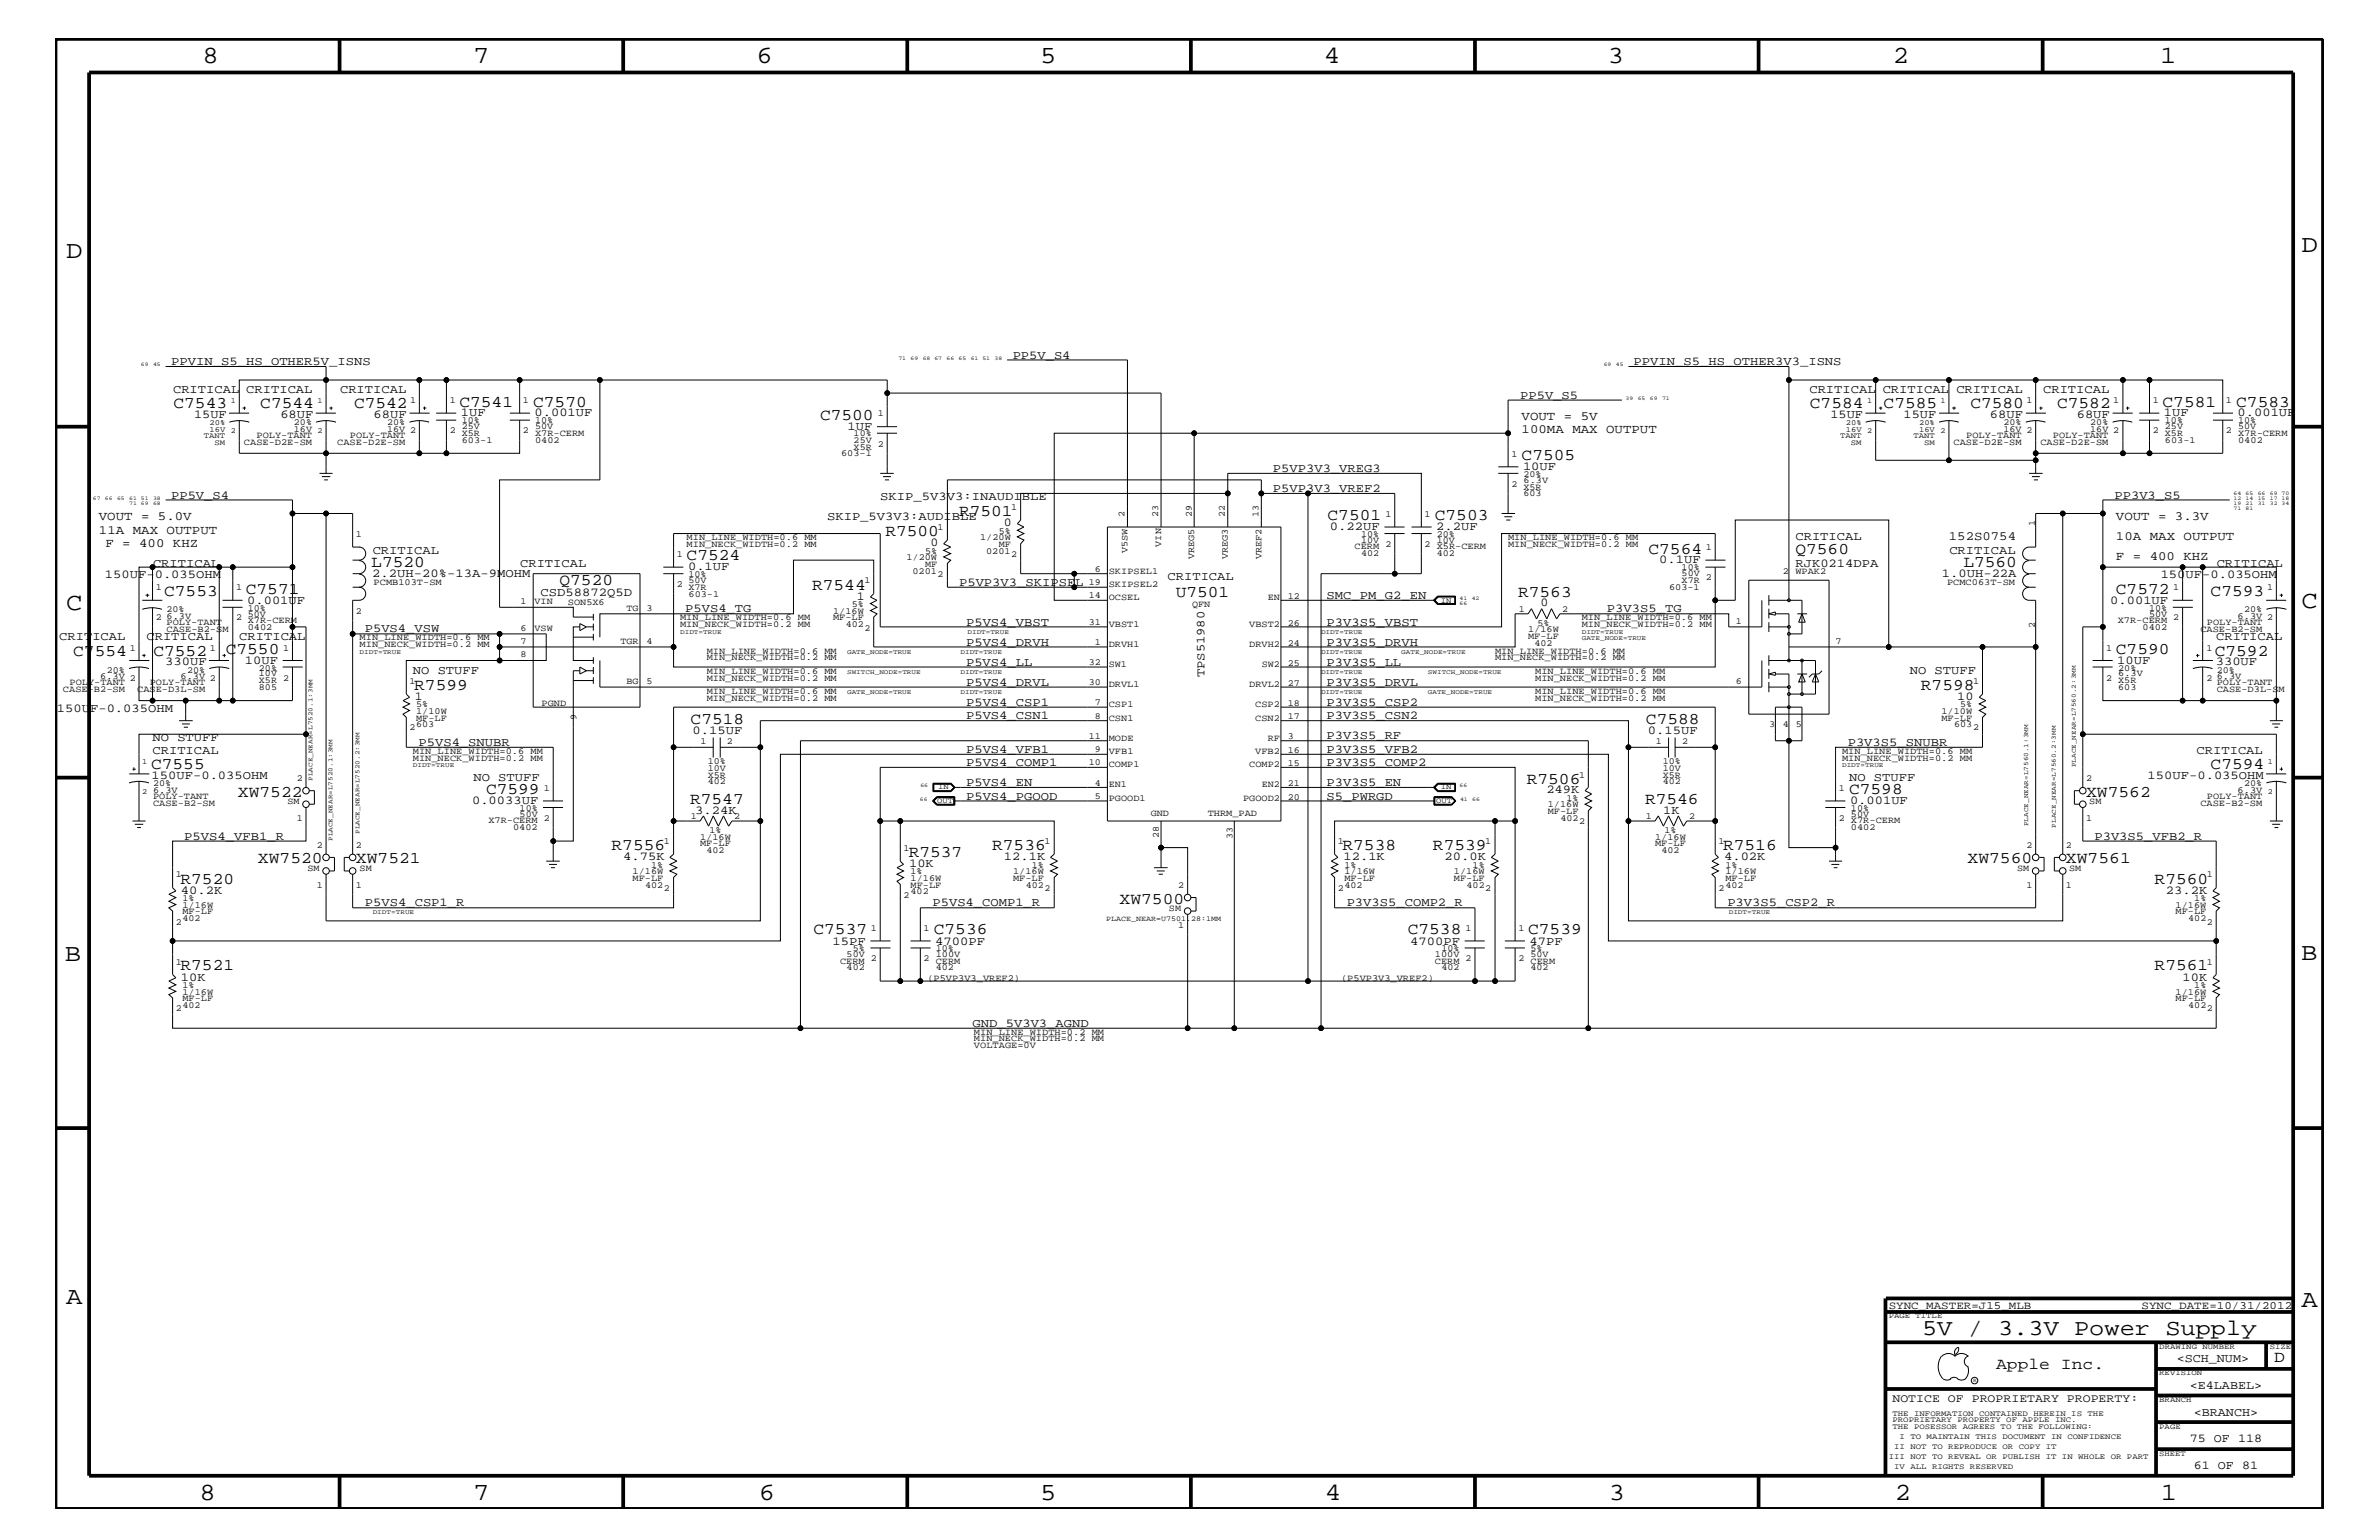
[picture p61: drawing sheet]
<svg xmlns="http://www.w3.org/2000/svg" width="432mm" height="279mm" viewBox="0 0 432 279" stroke-linecap="round" stroke-linejoin="round" font-family="sans-serif">
<defs><g id="words">
<g font-size="4.5">
<text x="36.7" y="11.5">8</text>
<text x="85.9" y="11.5">7</text>
<text x="137.3" y="11.5">6</text>
<text x="188.8" y="11.5">5</text>
<text x="240.3" y="11.5">4</text>
<text x="291.8" y="11.5">3</text>
<text x="343.6" y="11.5">2</text>
<text x="392.1" y="11.5">1</text>
<text x="12" y="46.8">D</text>
<text x="417.7" y="45.7">D</text>
<text x="12" y="110.6">C</text>
<text x="417.7" y="110.3">C</text>
<text x="11.8" y="174.3">B</text>
<text x="417.7" y="174.2">B</text>
<text x="12" y="236.7">A</text>
<text x="417.7" y="237.1">A</text>
<text x="36.2" y="272.1">8</text>
<text x="85.9" y="272.1">7</text>
<text x="137.8" y="272.1">6</text>
<text x="188.8" y="272.1">5</text>
<text x="240.5" y="272.1">4</text>
<text x="292" y="272.1">3</text>
<text x="343.9" y="272.1">2</text>
<text x="392.2" y="272.1">1</text>
</g>
<text font-size="4.1" x="348.9" y="242.3">5V / 3.3V Power Supply</text>
<g font-size="3">
<text x="31.5" y="74.1">C7543</text>
<text x="47.2" y="74.1">C7544</text>
<text x="64.3" y="74.1">C7542</text>
<text x="83.4" y="73.8">C7541</text>
<text x="96.8" y="73.8">C7570</text>
<text x="148.8" y="76.2">C7500</text>
<text x="328.5" y="74.1">C7584</text>
<text x="341.9" y="74.1">C7585</text>
<text x="357.6" y="74.1">C7580</text>
<text x="373.4" y="74.1">C7582</text>
<text x="392.5" y="73.8">C7581</text>
<text x="405.9" y="73.8">C7583</text>
<text x="276.2" y="83.5">C7505</text>
<text x="174.1" y="93.7">R7501</text>
<text x="241" y="94.3">C7501</text>
<text x="260.4" y="94.3">C7503</text>
<text x="124.6" y="101.6">C7524</text>
<text x="160.7" y="97.3">R7500</text>
<text x="299.2" y="100.4">C7564</text>
<text x="325.9" y="100.4">Q7560</text>
<text x="44.6" y="107.7">C7571</text>
<text x="67.4" y="102.9">L7520</text>
<text x="101.6" y="106.2">Q7520</text>
<text x="147.4" y="107">R7544</text>
<text x="356.4" y="102.9">L7560</text>
<text x="384" y="107.7">C7572</text>
<text x="29.8" y="108.1">C7553</text>
<text x="213.4" y="108.2">U7501</text>
<text x="275.5" y="108.3">R7563</text>
<text x="401.2" y="108.1">C7593</text>
<text x="13.3" y="119">C7554</text>
<text x="27.9" y="119">C7552</text>
<text x="41" y="118.6">C7550</text>
<text x="384" y="118.6">C7590</text>
<text x="402" y="119">C7592</text>
<text x="75.2" y="125.2">R7599</text>
<text x="348.7" y="125.2">R7598</text>
<text x="125.3" y="131.3">C7518</text>
<text x="298.7" y="131.3">C7588</text>
<text x="27.4" y="139.6">C7555</text>
<text x="277.1" y="142.2">R7506</text>
<text x="401.2" y="139.6">C7594</text>
<text x="43.2" y="144.6">XW7522</text>
<text x="88.2" y="144">C7599</text>
<text x="125.3" y="145.9">R7547</text>
<text x="298.6" y="145.9">R7546</text>
<text x="335.6" y="144">C7598</text>
<text x="378.6" y="144.6">XW7562</text>
<text x="111" y="154.3">R7556</text>
<text x="164.9" y="155.5">R7537</text>
<text x="180.1" y="154.3">R7536</text>
<text x="243.7" y="154.3">R7538</text>
<text x="260.1" y="154.3">R7539</text>
<text x="312.8" y="154.3">R7516</text>
<text x="32.8" y="160.3">R7520</text>
<text x="46.8" y="156.7">XW7520</text>
<text x="64.6" y="156.7">XW7521</text>
<text x="357.1" y="156.7">XW7560</text>
<text x="375" y="156.7">XW7561</text>
<text x="391.1" y="160.3">R7560</text>
<text x="203.2" y="163.9">XW7500</text>
<text x="147.7" y="169.5">C7537</text>
<text x="169.5" y="169.5">C7536</text>
<text x="255.5" y="169.5">C7538</text>
<text x="277.4" y="169.5">C7539</text>
<text x="32.8" y="176.1">R7521</text>
<text x="391.1" y="176.1">R7561</text>
<text x="362.3" y="248.4">Apple Inc.</text>
<text x="412.8" y="247.1">D</text>
</g>
<g font-size="2.3">
<text x="276.2" y="76.2">VOUT = 5V</text>
<text x="276.2" y="78.6">100MA MAX OUTPUT</text>
<text x="17.9" y="94.3">VOUT = 5.0V</text>
<text x="384" y="94.3">VOUT = 3.3V</text>
<text x="17.9" y="96.8">11A MAX OUTPUT</text>
<text x="19.1" y="99.3">F = 400 KHZ</text>
<text x="353.7" y="98">152S0754</text>
<text x="384" y="98">10A MAX OUTPUT</text>
<text x="384" y="101.6">F = 400 KHZ</text>
</g>
<g font-size="2.2">
<text x="183.8" y="65.1">PP5V_S4</text>
<text x="31.1" y="66.2">PPVIN_S5_HS_OTHER5V_ISNS</text>
<text x="31.4" y="71.3">CRITICAL</text>
<text x="44.7" y="71.3">CRITICAL</text>
<text x="61.7" y="71.3">CRITICAL</text>
<text x="296.5" y="66.2">PPVIN_S5_HS_OTHER3V3_ISNS</text>
<text x="328.4" y="71.3">CRITICAL</text>
<text x="341.7" y="71.3">CRITICAL</text>
<text x="355.1" y="71.3">CRITICAL</text>
<text x="370.8" y="71.3">CRITICAL</text>
<text x="35.2" y="75.8">15UF</text>
<text x="50.9" y="75.8">68UF</text>
<text x="67.8" y="75.8">68UF</text>
<text x="83.7" y="75.6">1UF</text>
<text x="97" y="75.6">0.001UF</text>
<text x="275.9" y="72.3">PP5V_S5</text>
<text x="332.2" y="75.8">15UF</text>
<text x="345.5" y="75.8">15UF</text>
<text x="361.2" y="75.8">68UF</text>
<text x="376.9" y="75.8">68UF</text>
<text x="392.8" y="75.6">1UF</text>
<text x="406.1" y="75.6">0.001UF</text>
<text x="153.8" y="78">1UF</text>
<text x="231.1" y="85.6">P5VP3V3_VREG3</text>
<text x="231.1" y="89.3">P5VP3V3_VREF2</text>
<text x="276.4" y="85.3">10UF</text>
<text x="31.1" y="90.5">PP5V_S4</text>
<text x="150.1" y="94.3">SKIP_5V3V3:AUDIBLE</text>
<text x="159.8" y="90.7">SKIP_5V3V3:INAUDIBLE</text>
<text x="182.2" y="95.4">0</text>
<text x="383.8" y="90.5">PP3V3_S5</text>
<text x="67.6" y="100.4">CRITICAL</text>
<text x="168.9" y="99.1">0</text>
<text x="241.4" y="96.2">0.22UF</text>
<text x="260.7" y="96.2">2.2UF</text>
<text x="325.9" y="98">CRITICAL</text>
<text x="353.8" y="100.4">CRITICAL</text>
<text x="19" y="104.9">150UF-0.035OHM</text>
<text x="27.8" y="102.9">CRITICAL</text>
<text x="67.6" y="104.7">2.2UH-20%-13A-9MOHM</text>
<text x="94.4" y="102.9">CRITICAL</text>
<text x="124.9" y="103.5">0.1UF</text>
<text x="174.1" y="106.3">P5VP3V3_SKIPSEL</text>
<text x="211.9" y="105.3">CRITICAL</text>
<text x="301.2" y="102.2">0.1UF</text>
<text x="325.9" y="102.9">RJK0214DPA</text>
<text x="352.5" y="104.7">1.0UH-22A</text>
<text x="392.2" y="104.9">150UF-0.035OHM</text>
<text x="402.3" y="102.9">CRITICAL</text>
<text x="44.9" y="109.5">0.001UF</text>
<text x="98.1" y="108.1">CSD58872Q5D</text>
<text x="124.4" y="111.1">P5VS4_TG</text>
<text x="155.5" y="108.8">1</text>
<text x="175.3" y="113.6">P5VS4_VBST</text>
<text x="240.8" y="113.6">P3V3S5_VBST</text>
<text x="240.8" y="108.7">SMC_PM_G2_EN</text>
<text x="279.6" y="110">0</text>
<text x="291.7" y="111.1">P3V3S5_TG</text>
<text x="383" y="109.5">0.001UF</text>
<text x="10.8" y="116.2">CRITICAL</text>
<text x="26.6" y="116.2">CRITICAL</text>
<text x="43.4" y="116.2">CRITICAL</text>
<text x="66.2" y="114.8">P5VS4_VSW</text>
<text x="175.3" y="117.2">P5VS4_DRVH</text>
<text x="240.8" y="117.2">P3V3S5_DRVH</text>
<text x="402.3" y="116.2">CRITICAL</text>
<text x="30" y="120.7">330UF</text>
<text x="44.4" y="120.4">10UF</text>
<text x="74.9" y="122.3">NO STUFF</text>
<text x="175.3" y="120.8">P5VS4_LL</text>
<text x="175.3" y="124.4">P5VS4_DRVL</text>
<text x="218.6" y="122.9" transform="rotate(-90 218.6 122.9)">TPS51980</text>
<text x="240.8" y="124.4">P3V3S5_DRVL</text>
<text x="240.8" y="120.8">P3V3S5_LL</text>
<text x="346.6" y="122.3">NO STUFF</text>
<text x="384.3" y="120.4">10UF</text>
<text x="402.2" y="120.7">330UF</text>
<text x="10.3" y="129.1">150UF-0.035OHM</text>
<text x="75.3" y="127">1</text>
<text x="175.3" y="130.5">P5VS4_CSN1</text>
<text x="175.3" y="128">P5VS4_CSP1</text>
<text x="240.8" y="128">P3V3S5_CSP2</text>
<text x="240.8" y="130.5">P3V3S5_CSN2</text>
<text x="355.3" y="127">10</text>
<text x="27.7" y="134.4">NO STUFF</text>
<text x="27.7" y="136.8">CRITICAL</text>
<text x="75.9" y="135.3">P5VS4_SNUBR</text>
<text x="125.7" y="133.2">0.15UF</text>
<text x="175.3" y="136.6">P5VS4_VFB1</text>
<text x="240.8" y="134.1">P3V3S5_RF</text>
<text x="240.8" y="136.6">P3V3S5_VFB2</text>
<text x="299.1" y="133.2">0.15UF</text>
<text x="335.4" y="135.3">P3V3S5_SNUBR</text>
<text x="398.7" y="136.8">CRITICAL</text>
<text x="27.5" y="141.3">150UF-0.035OHM</text>
<text x="85.9" y="141.7">NO STUFF</text>
<text x="175.3" y="139">P5VS4_COMP1</text>
<text x="175.3" y="142.6">P5VS4_EN</text>
<text x="240.8" y="139">P3V3S5_COMP2</text>
<text x="240.8" y="142.6">P3V3S5_EN</text>
<text x="280.7" y="144">249K</text>
<text x="335.6" y="141.7">NO STUFF</text>
<text x="389.8" y="141.3">150UF-0.035OHM</text>
<text x="85.7" y="145.9">0.0033UF</text>
<text x="126.2" y="147.6">3.24K</text>
<text x="175.3" y="145.1">P5VS4_PGOOD</text>
<text x="240.8" y="145.1">S5_PWRGD</text>
<text x="301.9" y="147.6">1K</text>
<text x="335.8" y="145.9">0.001UF</text>
<text x="33.4" y="152.3">P5VS4_VFB1_R</text>
<text x="380.2" y="152.3">P3V3S5_VFB2_R</text>
<text x="113.1" y="156.1">4.75K</text>
<text x="165" y="157.3">10K</text>
<text x="182.2" y="156.1">12.1K</text>
<text x="243.8" y="156.1">12.1K</text>
<text x="262.2" y="156.1">20.0K</text>
<text x="312.9" y="156.1">4.02K</text>
<text x="32.9" y="162.2">40.2K</text>
<text x="66.2" y="164.5">P5VS4_CSP1_R</text>
<text x="169.2" y="164.5">P5VS4_COMP1_R</text>
<text x="244.4" y="164.5">P3V3S5_COMP2_R</text>
<text x="313.5" y="164.5">P3V3S5_CSP2_R</text>
<text x="393.1" y="162.2">23.2K</text>
<text x="151.1" y="171.4">15PF</text>
<text x="169.8" y="171.4">4700PF</text>
<text x="255.9" y="171.4">4700PF</text>
<text x="277.6" y="171.4">47PF</text>
<text x="32.9" y="177.9">10K</text>
<text x="396.2" y="177.9">10K</text>
<text x="176.5" y="186.3">GND_5V3V3_AGND</text>
<text x="395.1" y="247.1">&lt;SCH_NUM&gt;</text>
<text x="397.5" y="252">&lt;E4LABEL&gt;</text>
<text x="398.2" y="256.8">&lt;BRANCH&gt;</text>
<text x="397.5" y="261.6">75 OF 118</text>
<text x="398.2" y="266.6">61 OF 81</text>
</g>
<text font-size="2.1" x="343.5" y="254.4">NOTICE OF PROPRIETARY PROPERTY:</text>
<g font-size="2">
<text x="342.8" y="237.4">SYNC_MASTER=J15_MLB</text>
<text x="388.7" y="237.4">SYNC_DATE=10/31/2012</text>
</g>
<g font-size="1.7">
<text x="53.3" y="77.2">20%</text>
<text x="70.3" y="77.2">20%</text>
<text x="74.4" y="73.2">1</text>
<text x="81.6" y="73.2">1</text>
<text x="83.8" y="76.8">10%</text>
<text x="83.8" y="77.9">25V</text>
<text x="94.9" y="73.2">1</text>
<text x="97.1" y="76.8">10%</text>
<text x="97.1" y="77.9">50V</text>
<text x="159.3" y="75.6">1</text>
<text x="363.6" y="77.2">20%</text>
<text x="367.8" y="73.2">1</text>
<text x="379.4" y="77.2">20%</text>
<text x="383.5" y="73.2">1</text>
<text x="390.7" y="73.2">1</text>
<text x="392.9" y="77.9">25V</text>
<text x="392.9" y="76.8">10%</text>
<text x="404" y="73.2">1</text>
<text x="406.2" y="77.9">50V</text>
<text x="406.2" y="76.8">10%</text>
<text x="44.3" y="80.7">CASE-D2E-SM</text>
<text x="46.6" y="79.4">POLY-TANT</text>
<text x="53.3" y="78.3">16V</text>
<text x="61.2" y="80.7">CASE-D2E-SM</text>
<text x="63.5" y="79.4">POLY-TANT</text>
<text x="70.3" y="78.3">16V 2</text>
<text x="81.6" y="78.6">2</text>
<text x="83.8" y="79.1">X5R</text>
<text x="83.8" y="80.3">603-1</text>
<text x="94.9" y="78.6">2</text>
<text x="97.1" y="79.1">X7R-CERM</text>
<text x="97.1" y="80.3">0402</text>
<text x="152.7" y="82.7">603-1</text>
<text x="154.9" y="81.6">X5R</text>
<text x="154.9" y="79.2">10%</text>
<text x="154.9" y="80.3">25V</text>
<text x="159.3" y="81.1">2</text>
<text x="274.3" y="82.8">1</text>
<text x="354.6" y="80.7">CASE-D2E-SM</text>
<text x="356.9" y="79.4">POLY-TANT</text>
<text x="363.6" y="78.3">16V 2</text>
<text x="370.3" y="80.7">CASE-D2E-SM</text>
<text x="372.6" y="79.4">POLY-TANT</text>
<text x="379.4" y="78.3">16V 2</text>
<text x="390.7" y="78.6">2</text>
<text x="392.9" y="80.3">603-1</text>
<text x="392.9" y="79.1">X5R</text>
<text x="404" y="78.6">2</text>
<text x="406.2" y="80.3">0402</text>
<text x="406.2" y="79.1">X7R-CERM</text>
<text x="274.3" y="88.3">2</text>
<text x="276.5" y="87.6">6.3V</text>
<text x="276.5" y="88.8">X5R</text>
<text x="276.5" y="86.5">20%</text>
<text x="183.6" y="92.6">1</text>
<text x="204.1" y="93.8" transform="rotate(-90 204.1 93.8)">2</text>
<text x="210.2" y="93.8" transform="rotate(-90 210.2 93.8)">23</text>
<text x="216.3" y="93.8" transform="rotate(-90 216.3 93.8)">29</text>
<text x="222.3" y="93.8" transform="rotate(-90 222.3 93.8)">22</text>
<text x="228.4" y="93.8" transform="rotate(-90 228.4 93.8)">13</text>
<text x="251.5" y="93.8">1</text>
<text x="258.6" y="93.8">1</text>
<text x="276.5" y="90">603</text>
<text x="369.3" y="95.4" transform="rotate(-90 369.3 95.4)">1</text>
<text x="64.6" y="97.4">1</text>
<text x="122.9" y="101">1</text>
<text x="124.6" y="98">MIN_LINE_WIDTH=0.6 MM</text>
<text x="124.6" y="99.3">MIN_NECK_WIDTH=0.2 MM</text>
<text x="164.5" y="101.6">1/20W</text>
<text x="167.9" y="100.4">5%</text>
<text x="170.2" y="96.2">1</text>
<text x="177.9" y="98">1/20W</text>
<text x="179" y="100.4">0201</text>
<text x="181.3" y="99.3">MF</text>
<text x="181.3" y="96.8">5%</text>
<text x="183.6" y="101">2</text>
<text x="204.6" y="100.4" transform="rotate(-90 204.6 100.4)">V5SW</text>
<text x="210.7" y="99.2" transform="rotate(-90 210.7 99.2)">VIN</text>
<text x="216.7" y="101.5" transform="rotate(-90 216.7 101.5)">VREG5</text>
<text x="222.8" y="101.5" transform="rotate(-90 222.8 101.5)">VREG3</text>
<text x="228.9" y="101.5" transform="rotate(-90 228.9 101.5)">VREF2</text>
<text x="245.9" y="99.7">CERM 2</text>
<text x="247.1" y="101">402</text>
<text x="247.1" y="97.4">10%</text>
<text x="247.1" y="98.5">10V</text>
<text x="258.6" y="99.3">2 X5R-CERM</text>
<text x="260.8" y="101">402</text>
<text x="260.8" y="97.4">20%</text>
<text x="260.8" y="98.5">10V</text>
<text x="273.7" y="99.3">MIN_NECK_WIDTH=0.2 MM</text>
<text x="273.7" y="98">MIN_LINE_WIDTH=0.6 MM</text>
<text x="309.6" y="99.9">1</text>
<text x="28.3" y="107.1">1</text>
<text x="42.8" y="107.1">1</text>
<text x="67.8" y="106.1">PCMB103T-SM</text>
<text x="122.9" y="106.5">2</text>
<text x="125" y="107">X7R</text>
<text x="125" y="104.7">10%</text>
<text x="125" y="105.8">50V</text>
<text x="156.9" y="105.9">1</text>
<text x="165.6" y="104.1">0201</text>
<text x="167.9" y="102.9">MF</text>
<text x="170.2" y="104.7">2</text>
<text x="197.6" y="106.1">19</text>
<text x="198.7" y="103.7">6</text>
<text x="201.3" y="104.1">SKIPSEL1</text>
<text x="201.3" y="106.5">SKIPSEL2</text>
<text x="302.9" y="107">603-1</text>
<text x="305.2" y="103.5">10%</text>
<text x="305.2" y="104.6">50V</text>
<text x="305.2" y="105.8">X7R</text>
<text x="309.6" y="105.3">2</text>
<text x="323.6" y="104.1">2</text>
<text x="325.9" y="104.1">WPAK2</text>
<text x="353.4" y="106.1">PCMC063T-SM</text>
<text x="394.5" y="107.1">1</text>
<text x="411.5" y="107.1">1</text>
<text x="28.3" y="112.6">2</text>
<text x="30.2" y="112.3">6.3V</text>
<text x="30.2" y="111.1">20%</text>
<text x="30.2" y="113.4">POLY-TANT</text>
<text x="42.8" y="112.6">2</text>
<text x="45" y="110.8">10%</text>
<text x="45" y="113.1">X7R-CERM</text>
<text x="45" y="111.9">50V</text>
<text x="64.6" y="111.4">2</text>
<text x="94.5" y="109.5">1</text>
<text x="97" y="109.5">VIN</text>
<text x="103.1" y="109.8">SON5X6</text>
<text x="113.7" y="110.8">TG</text>
<text x="117.3" y="110.8">3</text>
<text x="123.4" y="112.6">MIN_LINE_WIDTH=0.6 MM</text>
<text x="123.4" y="113.7">MIN_NECK_WIDTH=0.2 MM</text>
<text x="125" y="108.2">603-1</text>
<text x="151.2" y="112.6">MF-LF</text>
<text x="151.2" y="111.4">1/16W</text>
<text x="153.5" y="113.7">402</text>
<text x="154.6" y="110.2">5%</text>
<text x="197.6" y="108.6">14</text>
<text x="197.6" y="113.4">31</text>
<text x="201.3" y="108.9">OCSEL</text>
<text x="201.3" y="113.7">VBST1</text>
<text x="216.4" y="110.2">QFN</text>
<text x="226.7" y="113.7">VBST2</text>
<text x="230.1" y="108.9">EN</text>
<text x="233.8" y="108.7">12</text>
<text x="233.8" y="113.6">26</text>
<text x="275.7" y="111">1</text>
<text x="279.1" y="113.6">5%</text>
<text x="283.5" y="111">2</text>
<text x="287.1" y="112.6">MIN_LINE_WIDTH=0.6 MM</text>
<text x="287.1" y="113.7">MIN_NECK_WIDTH=0.2 MM</text>
<text x="315" y="113.1">1</text>
<text x="369.3" y="113.9" transform="rotate(-90 369.3 113.9)">2</text>
<text x="384.4" y="113.1">X7R-CERM</text>
<text x="390.1" y="110.8">10%</text>
<text x="390.1" y="111.9">50V</text>
<text x="394.5" y="112.6">2</text>
<text x="400.6" y="113.4">POLY-TANT</text>
<text x="406.1" y="112.3">6.3V 2</text>
<text x="407.3" y="111.1">20%</text>
<text x="23.5" y="118.1">1</text>
<text x="30.2" y="114.7">CASE-B2-SM</text>
<text x="38.1" y="118.1">1</text>
<text x="45" y="114.2">0402</text>
<text x="51.4" y="118.1">1</text>
<text x="65.3" y="117.4">MIN_NECK_WIDTH=0.2 MM</text>
<text x="65.3" y="116.2">MIN_LINE_WIDTH=0.6 MM</text>
<text x="94.5" y="114.4">6</text>
<text x="94.5" y="116.8">7</text>
<text x="94.5" y="119.2">8</text>
<text x="97" y="114.4">VSW</text>
<text x="112.6" y="116.8">TGR</text>
<text x="117.3" y="116.8">4</text>
<text x="128.3" y="118.6">MIN_LINE_WIDTH=0.6 MM</text>
<text x="128.3" y="119.8">MIN_NECK_WIDTH=0.2 MM</text>
<text x="156.9" y="114.4">2</text>
<text x="198.7" y="117">1</text>
<text x="201.3" y="117.4">DRVH1</text>
<text x="226.7" y="117.4">DRVH2</text>
<text x="233.8" y="117.2">24</text>
<text x="271.4" y="118.6">MIN_LINE_WIDTH=0.6 MM</text>
<text x="271.4" y="119.8">MIN_NECK_WIDTH=0.2 MM</text>
<text x="277.4" y="115.9">MF-LF</text>
<text x="277.4" y="114.8">1/16W</text>
<text x="278.5" y="117.2">402</text>
<text x="333.2" y="116.8">7</text>
<text x="382.3" y="118.1">1</text>
<text x="388.9" y="114.2">0402</text>
<text x="399.4" y="114.7">CASE-B2-SM</text>
<text x="400.5" y="118.1">1</text>
<text x="11.4" y="125.5">CASE-B2-SM</text>
<text x="12.6" y="124.3">POLY-TANT</text>
<text x="18.2" y="123.2">6.3V 2</text>
<text x="19.4" y="122">20%</text>
<text x="24.9" y="125.5">CASE-D3L-SM</text>
<text x="27.2" y="124.3">POLY-TANT</text>
<text x="32.8" y="123.2">6.3V 2</text>
<text x="34" y="122">20%</text>
<text x="47" y="125.2">805</text>
<text x="47" y="121.7">20%</text>
<text x="47" y="124">X5R</text>
<text x="47" y="122.7">10V</text>
<text x="51.4" y="123.5">2</text>
<text x="74.3" y="124.1">1</text>
<text x="113.7" y="124.1">BG</text>
<text x="117.3" y="124.1">5</text>
<text x="128.3" y="122.3">MIN_LINE_WIDTH=0.6 MM</text>
<text x="128.3" y="123.5">MIN_NECK_WIDTH=0.2 MM</text>
<text x="128.3" y="125.9">MIN_LINE_WIDTH=0.6 MM</text>
<text x="197.6" y="124.3">30</text>
<text x="197.6" y="120.7">32</text>
<text x="201.3" y="121">SW1</text>
<text x="201.3" y="124.7">DRVL1</text>
<text x="226.7" y="124.7">DRVL2</text>
<text x="229" y="121">SW2</text>
<text x="233.8" y="124.4">27</text>
<text x="233.8" y="120.8">25</text>
<text x="278.6" y="125.9">MIN_LINE_WIDTH=0.6 MM</text>
<text x="278.6" y="122.3">MIN_LINE_WIDTH=0.6 MM</text>
<text x="278.6" y="123.5">MIN_NECK_WIDTH=0.2 MM</text>
<text x="315" y="124.1">6</text>
<text x="358.1" y="124.1">1</text>
<text x="382.3" y="123.5">2</text>
<text x="384.5" y="124">X5R</text>
<text x="384.5" y="125.2">603</text>
<text x="384.5" y="121.7">20%</text>
<text x="384.5" y="122.7">6.3V</text>
<text x="400.5" y="123.5">2</text>
<text x="402.3" y="124.3">POLY-TANT</text>
<text x="402.3" y="125.5">CASE-D3L-SM</text>
<text x="402.3" y="122">20%</text>
<text x="402.3" y="123.2">6.3V</text>
<text x="75.5" y="129.6">1/10W</text>
<text x="75.5" y="130.8">MF-LF</text>
<text x="75.5" y="128.3">5%</text>
<text x="75.5" y="131.9">603</text>
<text x="98.3" y="128">PGND</text>
<text x="104.6" y="130.7" transform="rotate(-90 104.6 130.7)">9</text>
<text x="128.3" y="127.1">MIN_NECK_WIDTH=0.2 MM</text>
<text x="198.7" y="130.4">8</text>
<text x="198.7" y="128">7</text>
<text x="201.3" y="128.3">CSP1</text>
<text x="201.3" y="130.8">CSN1</text>
<text x="227.8" y="128.3">CSP2</text>
<text x="227.8" y="130.8">CSN2</text>
<text x="233.8" y="130.5">17</text>
<text x="233.8" y="128">18</text>
<text x="278.6" y="127.1">MIN_NECK_WIDTH=0.2 MM</text>
<text x="321.1" y="131.9">3</text>
<text x="323.6" y="131.9">4</text>
<text x="326" y="131.9">5</text>
<text x="352.4" y="130.8">MF-LF</text>
<text x="352.4" y="129.6">1/10W</text>
<text x="354.7" y="131.9">603</text>
<text x="355.8" y="128.3">5%</text>
<text x="74.3" y="132.5">2</text>
<text x="74.9" y="136.8">MIN_LINE_WIDTH=0.6 MM</text>
<text x="127.2" y="135">1</text>
<text x="131.9" y="135">2</text>
<text x="197.6" y="134.1">11</text>
<text x="198.7" y="136.4">9</text>
<text x="201.3" y="136.8">VFB1</text>
<text x="201.3" y="134.4">MODE</text>
<text x="227.8" y="136.8">VFB2</text>
<text x="230.1" y="134.4">RF</text>
<text x="233.8" y="134.1">3</text>
<text x="233.8" y="136.6">16</text>
<text x="300.6" y="135">1</text>
<text x="305.3" y="135">2</text>
<text x="334.3" y="136.8">MIN_LINE_WIDTH=0.6 MM</text>
<text x="358.1" y="132.5">2</text>
<text x="27.8" y="142.6">20%</text>
<text x="27.8" y="143.9">6.3V</text>
<text x="53.8" y="141.7">2</text>
<text x="74.9" y="138">MIN_NECK_WIDTH=0.2 MM</text>
<text x="98.7" y="143.5">1</text>
<text x="128.5" y="138.6">10%</text>
<text x="128.5" y="139.8">10V</text>
<text x="128.5" y="141.1">X5R</text>
<text x="128.5" y="142.3">402</text>
<text x="197.6" y="138.9">10</text>
<text x="198.7" y="142.5">4</text>
<text x="201.3" y="142.9">EN1</text>
<text x="201.3" y="139.2">COMP1</text>
<text x="226.7" y="139.2">COMP2</text>
<text x="229" y="142.9">EN2</text>
<text x="233.8" y="139">15</text>
<text x="233.8" y="142.6">21</text>
<text x="286.6" y="141.1">1</text>
<text x="301.8" y="142.3">402</text>
<text x="301.8" y="141.1">X5R</text>
<text x="301.8" y="139.8">10V</text>
<text x="301.8" y="138.6">10%</text>
<text x="333.8" y="143.5">1</text>
<text x="334.3" y="138">MIN_NECK_WIDTH=0.2 MM</text>
<text x="378.6" y="141.7">2</text>
<text x="406.1" y="143.9">6.3V</text>
<text x="407.3" y="142.6">20%</text>
<text x="27.8" y="146.2">CASE-B2-SM</text>
<text x="27.8" y="144.9">POLY-TANT</text>
<text x="52.2" y="145.9">SM</text>
<text x="53.8" y="149">1</text>
<text x="88.6" y="149.4">X7R-CERM 2</text>
<text x="94.3" y="147.1">10%</text>
<text x="94.3" y="148.2">50V</text>
<text x="125.4" y="148.5">1</text>
<text x="133.3" y="148.5">2</text>
<text x="198.7" y="144.9">5</text>
<text x="201.3" y="145.3">PGOOD1</text>
<text x="208.9" y="148.1">GND</text>
<text x="219.2" y="148.1">THRM_PAD</text>
<text x="225.6" y="145.3">PGOOD2</text>
<text x="233.8" y="145.1">20</text>
<text x="280.9" y="146.5">1/16W</text>
<text x="280.9" y="147.7">MF-LF</text>
<text x="283.2" y="149">402</text>
<text x="284.3" y="145.3">1%</text>
<text x="286.6" y="149.5">2</text>
<text x="298.7" y="148.5">1</text>
<text x="306.6" y="148.5">2</text>
<text x="333.8" y="149">2 X7R-CERM</text>
<text x="336" y="147.1">10%</text>
<text x="336" y="148.2">50V</text>
<text x="378.6" y="149">1</text>
<text x="379.2" y="145.9">SM</text>
<text x="399.4" y="146.2">CASE-B2-SM</text>
<text x="400.6" y="144.9">POLY-TANT</text>
<text x="57.5" y="153.8">2</text>
<text x="64.6" y="153.8">2</text>
<text x="93.1" y="150.7">0402</text>
<text x="120.5" y="153.2">1</text>
<text x="127.1" y="153.5">MF-LF</text>
<text x="127.1" y="152.3">1/16W</text>
<text x="128.2" y="154.7">402</text>
<text x="128.8" y="151.1">1%</text>
<text x="164" y="154.4">1</text>
<text x="189.6" y="153.2">1</text>
<text x="210.3" y="152.1" transform="rotate(-90 210.3 152.1)">28</text>
<text x="223.7" y="152.3" transform="rotate(-90 223.7 152.3)">33</text>
<text x="242.8" y="153.2">1</text>
<text x="269.6" y="153.2">1</text>
<text x="300.4" y="152.3">1/16W</text>
<text x="300.4" y="153.5">MF-LF</text>
<text x="301.5" y="154.7">402</text>
<text x="302.1" y="151.1">1%</text>
<text x="311.9" y="153.2">1</text>
<text x="336" y="150.7">0402</text>
<text x="367.8" y="153.8">2</text>
<text x="375" y="153.8">2</text>
<text x="31.9" y="159.2">1</text>
<text x="55.8" y="158">SM</text>
<text x="57.5" y="161.1">1</text>
<text x="64.6" y="161.1">1</text>
<text x="65.3" y="158">SM</text>
<text x="114.8" y="158.6">1/16W</text>
<text x="114.8" y="159.9">MF-LF</text>
<text x="117.1" y="161.1">402</text>
<text x="118.2" y="157.4">1%</text>
<text x="120.5" y="161.7">2</text>
<text x="165.3" y="161.1">MF-LF</text>
<text x="165.3" y="158.6">1%</text>
<text x="165.3" y="159.9">1/16W</text>
<text x="183.9" y="159.9">MF-LF</text>
<text x="183.9" y="158.6">1/16W</text>
<text x="186.2" y="161.1">402</text>
<text x="187.3" y="157.4">1%</text>
<text x="189.6" y="161.7">2</text>
<text x="213.9" y="161.1">2</text>
<text x="242.8" y="161.7">2</text>
<text x="244" y="159.9">MF-LF</text>
<text x="244" y="161.1">402</text>
<text x="244" y="157.4">1%</text>
<text x="244" y="158.6">1/16W</text>
<text x="263.9" y="158.6">1/16W</text>
<text x="263.9" y="159.9">MF-LF</text>
<text x="266.2" y="161.1">402</text>
<text x="267.3" y="157.4">1%</text>
<text x="269.6" y="161.7">2</text>
<text x="311.9" y="161.7">2</text>
<text x="313.2" y="159.9">MF-LF</text>
<text x="313.2" y="161.1">402</text>
<text x="313.2" y="158.6">1/16W</text>
<text x="313.2" y="157.4">1%</text>
<text x="366.1" y="158">SM</text>
<text x="367.8" y="161.1">1</text>
<text x="375" y="161.1">1</text>
<text x="375.6" y="158">SM</text>
<text x="400.6" y="159.2">1</text>
<text x="31.9" y="167.8">2</text>
<text x="33.1" y="165.9">MF-LF</text>
<text x="33.1" y="167.1">402</text>
<text x="33.1" y="163.5">1%</text>
<text x="33.1" y="164.7">1/16W</text>
<text x="164" y="162.8">2</text>
<text x="165.3" y="162.2">402</text>
<text x="212.2" y="165.3">SM</text>
<text x="394.9" y="165.9">MF-LF</text>
<text x="394.9" y="164.7">1/16W</text>
<text x="397.2" y="167.1">402</text>
<text x="398.3" y="163.5">1%</text>
<text x="400.6" y="167.8">2</text>
<text x="153.7" y="173.7">50V</text>
<text x="154.8" y="172.6">5%</text>
<text x="158.1" y="168.9">1</text>
<text x="167.6" y="168.9">1</text>
<text x="169.8" y="172.6">10%</text>
<text x="169.8" y="173.7">100V</text>
<text x="213.9" y="168.3">1</text>
<text x="260.4" y="173.7">100V</text>
<text x="261.6" y="172.6">10%</text>
<text x="266" y="168.9">1</text>
<text x="275.6" y="168.9">1</text>
<text x="277.8" y="173.7">50V</text>
<text x="277.8" y="172.6">5%</text>
<text x="31.9" y="175">1</text>
<text x="33.1" y="179.3">1%</text>
<text x="152.5" y="174.9">CERM</text>
<text x="153.7" y="176.1">402</text>
<text x="158.1" y="174.4">2</text>
<text x="167.6" y="174.4">2</text>
<text x="168.3" y="178">(P5VP3V3_VREF2)</text>
<text x="169.8" y="174.9">CERM</text>
<text x="169.8" y="176.1">402</text>
<text x="243.4" y="178">(P5VP3V3_VREF2)</text>
<text x="260.4" y="174.9">CERM</text>
<text x="261.6" y="176.1">402</text>
<text x="266" y="174.4">2</text>
<text x="275.6" y="174.4">2</text>
<text x="277.8" y="174.9">CERM</text>
<text x="277.8" y="176.1">402</text>
<text x="398.3" y="179.3">1%</text>
<text x="400.6" y="175">1</text>
<text x="31.9" y="183.5">2</text>
<text x="33.1" y="181.6">MF-LF</text>
<text x="33.1" y="182.9">402</text>
<text x="33.1" y="180.5">1/16W</text>
<text x="394.9" y="181.6">MF-LF</text>
<text x="394.9" y="180.5">1/16W</text>
<text x="397.2" y="182.9">402</text>
<text x="400.6" y="183.5">2</text>
<text x="176.8" y="188.9">MIN_NECK_WIDTH=0.2 MM</text>
<text x="176.8" y="190.2">VOLTAGE=0V</text>
<text x="176.8" y="187.7">MIN_LINE_WIDTH=0.2 MM</text>
</g>
<g font-size="1.4">
<text x="38" y="77.2">20%</text>
<text x="41.9" y="73.2">1</text>
<text x="57.7" y="73.2">1</text>
<text x="335" y="77.2">20%</text>
<text x="338.9" y="73.2">1</text>
<text x="348.3" y="77.2">20%</text>
<text x="352.2" y="73.2">1</text>
<text x="37" y="79.4">TANT</text>
<text x="38" y="78.3">16V 2</text>
<text x="38.9" y="80.7">SM</text>
<text x="57.7" y="78.6">2</text>
<text x="334" y="79.4">TANT</text>
<text x="335" y="78.3">16V 2</text>
<text x="336" y="80.7">SM</text>
<text x="347.3" y="79.4">TANT</text>
<text x="348.3" y="78.3">16V 2</text>
<text x="349.2" y="80.7">SM</text>
<text x="261.5" y="109.3">IN</text>
<text x="25.8" y="138.6">1</text>
<text x="170.3" y="143.2">IN</text>
<text x="261.5" y="143.2">IN</text>
<text x="411.6" y="138.6">1</text>
<text x="25.8" y="144">2</text>
<text x="170.1" y="145.7">OUT</text>
<text x="260.7" y="145.7">OUT</text>
<text x="411.6" y="144">2</text>
<text x="200.7" y="167.1">PLACE_NEAR=U7501.28:1MM</text>
<text x="342.8" y="239.2">PAGE TITLE</text>
<text x="391.9" y="244.7">DRAWING NUMBER</text>
<text x="412" y="244.7">SIZE</text>
<text x="391.9" y="249.5">REVISION</text>
<text x="343.5" y="256.8">THE INFORMATION CONTAINED HEREIN IS THE</text>
<text x="391.9" y="254.4">BRANCH</text>
<text x="343.5" y="258">PROPRIETARY PROPERTY OF APPLE INC.</text>
<text x="343.5" y="259.3">THE POSESSOR AGREES TO THE FOLLOWING:</text>
<text x="343.8" y="262.9">II NOT TO REPRODUCE OR COPY IT</text>
<text x="344.8" y="261.1">I TO MAINTAIN THIS DOCUMENT IN CONFIDENCE</text>
<text x="391.9" y="259.3">PAGE</text>
<text x="342.8" y="264.7">III NOT TO REVEAL OR PUBLISH IT IN WHOLE OR PART</text>
<text x="343.8" y="266.6">IV ALL RIGHTS RESERVED</text>
<text x="391.9" y="264.1">SHEET</text>
</g>
<g font-size="1.2">
<text x="65.3" y="118.6">DIDT=TRUE</text>
<text x="123.4" y="115">DIDT=TRUE</text>
<text x="153.8" y="118.6">GATE_NODE=TRUE</text>
<text x="174.3" y="118.6">DIDT=TRUE</text>
<text x="175.6" y="115">DIDT=TRUE</text>
<text x="239.8" y="115">DIDT=TRUE</text>
<text x="239.8" y="118.6">DIDT=TRUE</text>
<text x="254.3" y="118.6">GATE_NODE=TRUE</text>
<text x="287.1" y="116.2">GATE_NODE=TRUE</text>
<text x="287.1" y="115">DIDT=TRUE</text>
<text x="153.8" y="122.3">SWITCH_NODE=TRUE</text>
<text x="153.8" y="125.9">GATE_NODE=TRUE</text>
<text x="174.3" y="122.3">DIDT=TRUE</text>
<text x="174.3" y="125.9">DIDT=TRUE</text>
<text x="239.8" y="125.9">DIDT=TRUE</text>
<text x="239.8" y="122.3">DIDT=TRUE</text>
<text x="259.2" y="125.9">GATE_NODE=TRUE</text>
<text x="259.2" y="122.3">SWITCH_NODE=TRUE</text>
<text x="56.7" y="141.7" transform="rotate(-90 56.7 141.7)">PLACE_NEAR=L7520.1:3MM</text>
<text x="74.9" y="139.2">DIDT=TRUE</text>
<text x="334.3" y="139.2">DIDT=TRUE</text>
<text x="376.8" y="139.2" transform="rotate(-90 376.8 139.2)">PLACE_NEAR=L7560.2:3MM</text>
<text x="368.1" y="149.9" transform="rotate(-90 368.1 149.9)">PLACE_NEAR=L7560.1:3MM</text>
<text x="60.4" y="152.6" transform="rotate(-90 60.4 152.6)">PLACE_NEAR=L7520.1:3MM</text>
<text x="65.3" y="151.3" transform="rotate(-90 65.3 151.3)">PLACE_NEAR=L7520.2:3MM</text>
<text x="373.1" y="150.1" transform="rotate(-90 373.1 150.1)">PLACE_NEAR=L7560.2:3MM</text>
<text x="67.6" y="165.9">DIDT=TRUE</text>
<text x="313.8" y="165.9">DIDT=TRUE</text>
</g>
<g font-size="1">
<text x="163.1" y="65.3">71</text>
<text x="165.3" y="65.3">69</text>
<text x="167.5" y="65.3">68 67</text>
<text x="171.8" y="65.3">66</text>
<text x="174" y="65.3">65</text>
<text x="176.2" y="65.3">61 51</text>
<text x="180.5" y="65.3">38</text>
<text x="25.6" y="66.5">69</text>
<text x="27.8" y="66.5">45</text>
<text x="291.1" y="66.5">69</text>
<text x="293.3" y="66.5">45</text>
<text x="295.1" y="72.6">39</text>
<text x="297.3" y="72.6">65</text>
<text x="299.5" y="72.6">69</text>
<text x="301.7" y="72.6">71</text>
<text x="405.4" y="89.9">64</text>
<text x="407.6" y="89.9">65</text>
<text x="409.8" y="89.9">66</text>
<text x="412" y="89.9">69 70</text>
<text x="16.8" y="90.7">67</text>
<text x="19.1" y="90.7">66</text>
<text x="21.3" y="90.7">65</text>
<text x="23.5" y="90.7">61 51</text>
<text x="23.5" y="91.6">71 69</text>
<text x="27.8" y="90.7">38</text>
<text x="27.8" y="91.6">68</text>
<text x="405.4" y="90.7">12</text>
<text x="405.4" y="91.6">19</text>
<text x="405.4" y="92.5">71</text>
<text x="407.6" y="90.7">14</text>
<text x="407.6" y="91.6">21</text>
<text x="407.6" y="92.5">81</text>
<text x="409.8" y="90.7">15</text>
<text x="409.8" y="91.6">31</text>
<text x="412" y="90.7">17 18</text>
<text x="412" y="91.6">32 34</text>
<text x="264.9" y="108.9">41</text>
<text x="264.9" y="109.8">66</text>
<text x="267.1" y="108.9">42</text>
<text x="167" y="142.9">66</text>
<text x="264.9" y="142.9">66</text>
<text x="167" y="145.3">66</text>
<text x="265" y="145.3">41</text>
<text x="267.2" y="145.3">66</text>
<text x="358.1" y="250.7">R</text>
</g>
</g></defs>
<g fill="none" stroke="#000" stroke-width=".18">
<path d="M30.1 66.5h29.1v8.5M41.6 75h3.6M41.6 76.6a5.9 5.9 0 0 1 3.6 0M43.4 76.2v6h32.7v-6M44 74h.6M44.4 73.8v.6M57.3 75h3.7M57.4 76.6a5.9 5.9 0 0 1 3.6 0M59.2 76.2v9.7M59.8 74h.6M60.1 73.8v.6M74.3 76.6a5.8 5.8 0 0 1 3.6 0"/>
<path d="M74.3 75h3.7M76.1 68.9h-32.7v6.1M76.8 74h.6M77 73.8v.6M79.2 76.2h3.6M79.2 75h3.6M81 76.2v6h13.3v-6M81 68.9h-4.9v6.1M92.5 76.2h3.7M92.5 75h3.7M94.3 68.9h-13.3v6.1M108.9 68.9v18.2h-18.2v23.1h13.4v1.8h3.6"/>
<path d="M108.9 68.9h-14.6v6.1M108.9 68.9h52.1v2.4M159.2 78.6h3.6M159.2 77.4h3.6M161 77.4v-6.1h49.7v24.3M161 78.6v7.3M182.8 65.3h21.8v30.3M216.7 78.6h-25.4v30.3h9.7M273.7 78.6h-57v17M294.4 72.6h-20.7v12.1M295.6 66.5h29.1v42.4M324.7 68.9h15.7"/>
<path d="M338.6 75h3.6M338.6 76.6a5.9 5.9 0 0 1 3.6 0M340.4 75v-6.1h13.3v6.1M340.4 76.2v7.3h13.3M341 74h.6M341.4 73.8v.6M352 76.6a5.8 5.8 0 0 1 3.5 0M352 75h3.6M353.7 76.2v7.3h15.8v-7.3M353.7 68.9h15.8M354.3 74h.7M354.7 73.8v.6"/>
<path d="M367.7 76.6a5.7 5.7 0 0 1 3.6 0M367.7 75h3.6M369.5 75v-6.1h15.8v6.1M370.2 74h.6M370.4 73.8v.6M383.5 76.6a5.7 5.7 0 0 1 3.5 0M383.5 75h3.6M385.3 76.2v6h-15.8M385.3 68.9h4.8M385.9 74h.6M386.2 73.8v.6M388.3 76.2h3.6"/>
<path d="M388.3 75h3.6M390.1 76.2v6h-4.8M390.1 75v-6.1h13.3v6.1M401.7 76.2h3.6M401.7 75h3.6M403.4 76.2v6h-13.3M30.1 90.7h23v2.5h6.1M53.1 93.2v26.6M58 85.9h2.4M58.4 86.5h1.5M58.8 87.1h.7M65.2 99.3a1.19 1.19 0 0 1 1.2 1.1 1.19 1.19 0 0 1-1.2 1.2"/>
<path d="M65.3 99.3h-1.3v-6.1h-4.8v61.8M76.1 82.2h4.9M159.8 85.9h2.4M160.3 86.5h1.4M160.6 87.1h.8M201 95.6h31.5v53.4h-31.5zM222.8 89.5v6.1M228.9 95.6v-8.5h-56.9v10.9l-.7 .7 1.3 .6-1.3 .6 1.3 .5-1.3 .6 1.3 .6-.6 .6v4.3h29M228.9 89.5h24.3v6.1M237.4 89.5v88.5M251.3 96.8h3.6M251.3 95.6h3.6"/>
<path d="M253.2 96.8v7.3h4.8v-7.3M256.2 96.8h3.6M256.2 95.6h3.6M258 95.6v-9.7h-35.2v3.6h-37.5v4.8l-.6 .7 1.1 .6-1.1 .6 1.1 .6-1.1 .6 1.1 .6-.5 .7v5.4h9.7M271.9 85.9h3.7M271.9 84.7h3.7M272.5 93.2h2.5M273.1 93.8h1.4M273.4 94.3h.8M273.7 85.9v7.3M368.3 85.9h2.5M368.8 86.5h1.4"/>
<path d="M369.1 87.1h.8M369.5 83.5v2.4M374.4 93.2h-4.9v6.1h-1.2a1.19 1.19 0 0 0-1.2 1.1 1.19 1.19 0 0 0 1.2 1.2M381.7 93.2h-7.3v61.8M404.7 90.7h-23v12.2M23.5 119.8h3.6M25.8 110.5a5.8 5.8 0 0 1 3.6 0M25.8 108.9h3.7M25.8 118.9h.6M26.2 118.6v.6M26.4 108h.7M26.8 107.7v.6"/>
<path d="M27.7 110.2v16.9h6v3.7M27.7 102.9v6M37.9 119.8h3.7M39.8 102.9h-14.6v16.9M40.4 108.9h3.6M40.4 118.9h.6M40.4 110.2h3.6M40.7 118.6v.6M42.2 110.2v16.9h-2.4v-6.1M42.2 102.9h-2.4v16.9M51.3 119.8h3.6M53.1 102.9h-10.9v6"/>
<path d="M53.1 113.7h2.4v19.5M64 101.6h1.3M64 104.1h1.3M64 106.5h1.3M64 115h26.7M65.2 104.2a1.19 1.19 0 0 1 1.2 1.1 1.19 1.19 0 0 1-1.2 1.2 1.19 1.19 0 0 1 1.2 1.2 1.19 1.19 0 0 1-1.2 1.2M65.2 101.7a1.19 1.19 0 0 1 1.2 1.2 1.19 1.19 0 0 1-1.2 1.2M65.3 108.9h-1.3v46.1M90.7 117.4v2.4M96.8 104.1h19.4v24.2h-19.4zM104.1 115.6h3.6M105.2 113.7h-1.1v6.1h3.6"/>
<path d="M105.2 113.1l1.2 .6-1.2 .7zM106.4 113.7h1.3M107.7 111.4v1.2M107.7 113.1v1.3M107.7 115v1.2M107.7 119.2v1.2M108.9 115.6v-4.2h35.1v-9.8h14.6v6.1l-.6 .6 1.2 .6-1.2 .6 1.2 .7-1.2 .6 1.2 .6-.6 .6v5.4h42.4M108.9 119.8v4.9h92.1M120.4 104.1h3.6M120.4 102.9h3.6M122.3 104.1v13.3h-31.6v-2.4h8.4v4.8h-25.4v6.1l.6 .6-1.1 .6 1.1 .6-1.1 .6 1.1 .6-1.1 .7 .5 .6v5.4h26.7v9.7M122.3 117.4v3.6h78.7"/>
<path d="M122.3 102.9v-6.1h37.5v16.9h41.2M201 104.1h-6v2.4M232.5 108.9h27.9M253.2 104.1h-13.4v82.4h48.5M260.9 108.1h3.3v1.6h-3.3l-.7-.8zM261 108.2l-.6 .7 .6 .7h3.1v-1.4M264.1 108.3h-3.1l-.6 .6 .6 .6h3.1M264.2 108.2h-3.3l-.6 .7 .6 .8M309.5 101.6h3.7M309.5 102.9h3.7M311.3 101.6v-4.8h-38.8v16.9h-40M311.3 102.9v6"/>
<path d="M317.4 105.3h14.6v24.3h-14.6zM319.8 108.9v4.8h-6v-2.3h-30.7l-.6 .9-.9-1.9-.8 1.9-1-1.9-.9 1.9-.9-1.9-.6 1h-2.4v6h-42.5M319.8 119.8v4.9h-87.3M321.1 108.9h6v6.1h-2.4M321.1 119.8h8.4v6.1h-4.8M321.1 113.7h3.6M321.1 108v1.8M321.1 110.4v1.8M321.1 112.9v1.8M321.1 118.9v1.9M321.1 111.4l1.1-.4v.6zM322.2 111.4h2.5v8.4"/>
<path d="M324.7 117.4h44.8M326.2 111.4h1.8M327.1 119.8v6.1M327.1 111.4l.6 1.5h-1.2zM342.8 117.4v-23.1h-27.8v14.6h-3.7v12.1h-78.8M359.8 117.4v8.5l-.6 .6 1.2 .6-1.2 .6 1.2 .6-1.2 .6 1.2 .7-.6 .6v5.4h-26.6v9.7M368.3 104.2a1.19 1.19 0 0 0-1.2 1.1 1.19 1.19 0 0 0 1.2 1.2M368.3 101.7a1.19 1.19 0 0 0-1.2 1.2 1.19 1.19 0 0 0 1.2 1.2M368.3 108.9h1.2v46.1M368.3 101.6h1.2M368.3 104.1h1.2M369.5 106.5h-1.2a1.19 1.19 0 0 0-1.2 1.2 1.19 1.19 0 0 0 1.2 1.2"/>
<path d="M379.8 119.8h3.7M381.7 119.8v-6.1h-3.7v29.2M394.4 108.9h3.6M394.4 110.2h3.6M396.2 110.2v16.9h-14.5v-6.1M396.2 102.9h-14.5v10.8M398 119.8h3.7M398.6 118.9h.6M398.9 118.6v.6M399.8 102.9h-3.6v6M399.8 102.9h13.4v6M399.8 102.9v16.9"/>
<path d="M411.3 108.9h3.7M411.4 110.5a5.9 5.9 0 0 1 3.6 0M413.2 110.2v20.6M413.8 108h.6M414.1 107.7v.6M23.4 121.3a5.8 5.8 0 0 1 3.6 0M24 139.6h.6M24.3 139.2v.6M25.2 121v6.1h2.5M32.5 130.8h2.5M33 131.3h1.5M33.4 131.9h.7"/>
<path d="M33.7 127.1h6.1M38 121.3a5.8 5.8 0 0 1 3.6 0M51.3 121h3.6M53.1 121v6.1h-10.9M104.1 123.5h3.6M105.2 121l1.2 .7-1.2 .6zM105.2 121.7h-1.1v30.9h-3.7M106.4 121.7h1.3M107.7 121v1.3M107.7 122.9v1.2M122.3 135.6v13.4h4.8l.6-1 .9 1.9 .9-1.9 .9 1.9 .9-1.9 .9 1.9 .6-.9h5.2v18.1h-78.8v-8.5M129.5 133.8v3.6"/>
<path d="M130.7 135.6h7.3v13.4M130.7 133.8v3.6M201 134.4h-55.7v52.1h-114v-5.5l-.7-.5 1.3-.6-1.3-.6 1.3-.6-1.3-.7 1.3-.6-.6-.6v-11.5l-.7-.6 1.3-.6-1.3-.6 1.3-.7-1.3-.6 1.3-.5-.6-.6v-8.5h24.2v-6.1M201 128.3h-78.7v7.3h7.2M201 136.8h-59.4v33.9h-110.3M201 130.8h-63v4.8M201 139.2h-41.2v31.5M232.5 134.4h55.8v8.5l-.6 .6 1.2 .5-1.2 .7 1.2 .6-1.2 .6 1.2 .6-.6 .6v39.4h114v-5.5l.5-.5-1.1-.6 1.1-.6-1.1-.6 1.1-.7-1.1-.6 .6-.6v-6.1h-110.4v-33.9h-59.4M232.5 130.8h63.1v4.8M232.5 128.3h78.8v7.3h-7.3M232.5 139.2h42.5v9.8M302.9 135.6h-7.3v13.4"/>
<path d="M302.9 133.8v3.6M304 133.8v3.6M311.3 135.6v13.4h-5.1l-.6 .9-1-1.9-.8 1.9-.9-1.9-1 1.9-.9-1.9-.6 1h-4.8v18.1h78.8v-8.5M321.1 124.7h3.6M321.1 121.4v1.7M321.1 123.7v1.9M321.1 122.3l1.1-.4v.6zM322.2 122.3h2.5v31.5h8.5M322.2 128.3h4.9v6.1h-4.9zM326.2 122.3h1.8M327.1 122.3l.6 1.4h-1.2zM329.5 122.3l.6 1.4h-1.2z"/>
<path d="M330.7 121.7l-.6 .6h-1.2l-.6 .6M378 133.2h35.2v7.2M379.8 121h3.7M396.2 127.1h3.6M398 121.3a5.7 5.7 0 0 1 3.6 0M399.8 121v6.1h13.4M412 130.8h2.4M412.4 131.3h1.5M412.8 131.9h.7M413.8 139.6h.6M414.1 139.2v.6M23.4 142a5.9 5.9 0 0 1 3.6 0"/>
<path d="M23.5 140.4h3.6M24 149h2.4M24.5 149.5h1.5M24.9 150.1h.7M25.2 140.4v-7.2h30.3v9.7M25.2 141.7v7.3M56.1 143.5h1v2.4h-1M59.8 155.6h.9v2.4h-.9M63.4 155.6h-.9v2.4h.9M98.6 145.3h3.6M98.6 146.5h3.6M99.1 156.2h2.5"/>
<path d="M99.7 156.8h1.4M100 157.4h.8M100.4 146.5v9.7M122.3 149v6l-.7 .6 1.3 .6-1.3 .6 1.3 .6-1.3 .6 1.3 .6-.6 .6v5.5h-58.3v-6.1M159.8 149h3.6v7.2l.6 .6-1.2 .6 1.2 .6-1.2 .6 1.2 .6-1.2 .7 .6 .6v17.5h-3.6v-6M163.4 149h27.9v6l-.6 .6 1.2 .6-1.2 .6 1.2 .6-1.2 .6 1.2 .6-.6 .6v5.5h-24.3v6M169.2 145.3l.8-.7h3.3v1.5h-3.3zM169.3 142.1h3.3l.7 .8-.7 .7h-3.3zM169.5 142.3h3.1l.5 .6-.5 .6h-3.1zM170.1 144.6l-.8 .7 .8 .7M170.1 146l-.7-.7 .7-.7h3v1.4M172.6 142.2l.6 .7-.6 .6"/>
<path d="M172.6 142.2h-3.2v1.3h3.2M172.6 142.2l.7 .7M173.1 144.7h-3l-.6 .6 .6 .6h3M173.1 145.3h27.9M173.1 142.9h27.9M173.2 144.6v1.4h-3.1M173.3 142.9l-.7 .6M209.5 157.4h2.4M210 158h1.4M210.3 158.6h.8M210.7 149v4.8h4.9v8.4M210.7 153.8v3.6"/>
<path d="M224 149v37.5h15.8M232.5 145.3h27.9M232.5 142.9h27.9M260.3 144.6h3.2l.7 .7-.7 .8h-3.2zM260.4 144.6v1.4h3.1l.7-.7M260.4 144.6h3.1l.7 .7M260.4 144.7h3.1l.6 .6-.6 .6h-3.1zM260.9 142.1h3.3v1.5h-3.3l-.7-.7zM261 142.2l-.6 .7 .6 .6M263.5 144.6l.7 .7M264.1 142.3h-3.1l-.6 .6 .6 .6h3.1M264.1 142.2v1.3"/>
<path d="M264.2 142.2h-3.3l-.6 .7 .6 .6h3.3M271.4 149h3.6M275 149v21.7M311.3 149v6l.6 .6-1.2 .6 1.2 .6-1.2 .6 1.2 .6-1.2 .6 .6 .6v5.5h58.2v-6.1M331.3 145.3h3.6M331.3 146.5h3.6M332 156.2h2.3M332.4 156.8h1.4M332.8 157.4h.7M333.2 146.5v9.7M370.2 155.6h.8v2.4h-.8M373.8 155.6h-.9v2.4h.9"/>
<path d="M377.4 143.5h-.9v2.4h.9M378 146.5v6.1h24.3v8.5l-.6 .6 1.1 .5-1.1 .6 1.1 .7-1.1 .6 1.1 .6-.5 .6v5.4M411.3 140.4h3.7M411.4 142a5.9 5.9 0 0 1 3.6 0M412 149h2.4M412.4 149.5h1.5M412.8 150.1h.7M413.2 141.7v7.3M158 172h3.6M158 170.7h3.6M165.3 172h3.6M165.3 170.7h3.6"/>
<path d="M167 172v6h-3.6M167 178h104.4M215.6 165.9v20.6h8.4M216.2 162.8h.9v2.5h-.9M265.9 172h3.6M265.9 170.7h3.6M267.7 170.7v-6h-25.5v-5.5l-.6-.6 1.2-.6-1.2-.6 1.2-.6-1.2-.6 1.2-.6-.6-.6v-6h29.2v6l-.7 .6 1.2 .6-1.2 .6 1.2 .6-1.2 .6 1.2 .6-.5 .6v18.8h3.6v-6M267.7 172v6M273.1 172h3.7M273.1 170.7h3.7M145.3 186.5h70.3M352.4 246a3.3 3.3 0 0 0 .2 4.1"/>
<path d="M352.4 246.1a1.69 1.69 0 0 1 2.5 0M352.7 250.2l.7 .2 .7-.2M354 250.2l.7-.3 .7 .3M354.8 246.1a1.69 1.69 0 0 1 2.4 0M355.3 250.2l.7 .2 .7-.2M355.4 244.4a1.02 1.02 0 0 0-.6 1.4M355.5 244.4v.3a1.18 1.18 0 0 1-.6 1.1M357.2 248l.1 .7a2.16 2.16 0 0 1-.6 1.5M357.3 246a1.02 1.02 0 0 0-.8 1 1.02 1.02 0 0 0 .8 1"/>
<circle cx="59.2" cy="68.9" r=".42"/>
<circle cx="76.1" cy="68.9" r=".42"/>
<circle cx="81" cy="68.9" r=".42"/>
<circle cx="94.3" cy="68.9" r=".42"/>
<circle cx="108.9" cy="68.9" r=".42"/>
<circle cx="161" cy="71.3" r=".42"/>
<circle cx="216.7" cy="78.6" r=".42"/>
<circle cx="273.7" cy="78.6" r=".42"/>
<circle cx="324.7" cy="68.9" r=".42"/>
<circle cx="340.4" cy="68.9" r=".42"/>
<circle cx="353.7" cy="68.9" r=".42"/>
<circle cx="369.5" cy="68.9" r=".42"/>
<circle cx="385.3" cy="68.9" r=".42"/>
<circle cx="390.1" cy="68.9" r=".42"/>
<circle cx="53.1" cy="93.2" r=".42"/>
<circle cx="59.2" cy="82.2" r=".42"/>
<circle cx="59.2" cy="93.2" r=".42"/>
<circle cx="76.1" cy="82.2" r=".42"/>
<circle cx="81" cy="82.2" r=".42"/>
<circle cx="222.8" cy="89.5" r=".42"/>
<circle cx="228.9" cy="89.5" r=".42"/>
<circle cx="237.4" cy="89.5" r=".42"/>
<circle cx="353.7" cy="83.5" r=".42"/>
<circle cx="369.5" cy="83.5" r=".42"/>
<circle cx="369.5" cy="82.2" r=".42"/>
<circle cx="374.4" cy="93.2" r=".42"/>
<circle cx="381.7" cy="93.2" r=".42"/>
<circle cx="385.3" cy="82.2" r=".42"/>
<circle cx="390.1" cy="82.2" r=".42"/>
<circle cx="27.7" cy="102.9" r=".42"/>
<circle cx="39.8" cy="102.9" r=".42"/>
<circle cx="42.2" cy="102.9" r=".42"/>
<circle cx="53.1" cy="102.9" r=".42"/>
<circle cx="53.1" cy="113.7" r=".42"/>
<circle cx="64" cy="115" r=".42"/>
<circle cx="90.7" cy="117.4" r=".42"/>
<circle cx="90.7" cy="119.8" r=".42"/>
<circle cx="90.7" cy="115" r=".42"/>
<circle cx="122.3" cy="117.4" r=".42"/>
<circle cx="195" cy="104.1" r=".42"/>
<circle cx="195" cy="106.5" r=".42"/>
<circle cx="253.2" cy="104.1" r=".42"/>
<circle cx="311.3" cy="108.9" r=".42"/>
<circle cx="324.7" cy="115" r=".25"/>
<circle cx="324.7" cy="113.7" r=".25"/>
<circle cx="324.7" cy="108.9" r=".25"/>
<circle cx="324.7" cy="119.8" r=".25"/>
<circle cx="327.1" cy="119.8" r=".25"/>
<circle cx="342.8" cy="117.4" r=".42"/>
<circle cx="359.8" cy="117.4" r=".42"/>
<circle cx="369.5" cy="117.4" r=".42"/>
<circle cx="381.7" cy="102.9" r=".42"/>
<circle cx="381.7" cy="113.7" r=".42"/>
<circle cx="396.2" cy="102.9" r=".42"/>
<circle cx="399.8" cy="102.9" r=".42"/>
<circle cx="27.7" cy="127.1" r=".42"/>
<circle cx="33.7" cy="127.1" r=".42"/>
<circle cx="39.8" cy="127.1" r=".42"/>
<circle cx="42.2" cy="127.1" r=".42"/>
<circle cx="55.5" cy="133.2" r=".42"/>
<circle cx="122.3" cy="135.6" r=".42"/>
<circle cx="138" cy="135.6" r=".42"/>
<circle cx="295.6" cy="135.6" r=".42"/>
<circle cx="311.3" cy="135.6" r=".42"/>
<circle cx="324.7" cy="134.4" r=".42"/>
<circle cx="324.7" cy="124.7" r=".25"/>
<circle cx="324.7" cy="125.9" r=".25"/>
<circle cx="324.7" cy="128.3" r=".25"/>
<circle cx="327.1" cy="125.9" r=".25"/>
<circle cx="378" cy="133.2" r=".42"/>
<circle cx="396.2" cy="127.1" r=".42"/>
<circle cx="399.8" cy="127.1" r=".42"/>
<circle cx="413.2" cy="127.1" r=".42"/>
<circle cx="55.5" cy="145.9" r=".59"/>
<circle cx="55.5" cy="143.5" r=".59"/>
<circle cx="59.2" cy="158" r=".59"/>
<circle cx="59.2" cy="155.6" r=".59"/>
<circle cx="64" cy="158" r=".59"/>
<circle cx="64" cy="155.6" r=".59"/>
<circle cx="100.4" cy="152.6" r=".42"/>
<circle cx="122.3" cy="149" r=".42"/>
<circle cx="138" cy="149" r=".42"/>
<circle cx="159.8" cy="149" r=".42"/>
<circle cx="163.4" cy="149" r=".42"/>
<circle cx="210.7" cy="153.8" r=".42"/>
<circle cx="271.4" cy="149" r=".42"/>
<circle cx="275" cy="149" r=".42"/>
<circle cx="295.6" cy="149" r=".42"/>
<circle cx="311.3" cy="149" r=".42"/>
<circle cx="333.2" cy="153.8" r=".42"/>
<circle cx="369.5" cy="158" r=".59"/>
<circle cx="369.5" cy="155.6" r=".59"/>
<circle cx="374.4" cy="158" r=".59"/>
<circle cx="374.4" cy="155.6" r=".59"/>
<circle cx="378" cy="145.9" r=".59"/>
<circle cx="378" cy="143.5" r=".59"/>
<circle cx="31.3" cy="170.7" r=".42"/>
<circle cx="163.4" cy="178" r=".42"/>
<circle cx="167" cy="178" r=".42"/>
<circle cx="215.6" cy="162.8" r=".59"/>
<circle cx="215.6" cy="165.3" r=".59"/>
<circle cx="237.4" cy="178" r=".42"/>
<circle cx="267.7" cy="178" r=".42"/>
<circle cx="271.4" cy="178" r=".42"/>
<circle cx="402.3" cy="170.7" r=".42"/>
<circle cx="145.3" cy="186.5" r=".42"/>
<circle cx="215.6" cy="186.5" r=".42"/>
<circle cx="224" cy="186.5" r=".42"/>
<circle cx="239.8" cy="186.5" r=".42"/>
<circle cx="288.3" cy="186.5" r=".42"/>
<circle cx="358.4" cy="250.5" r=".59"/>
</g>
<g fill="none" stroke="#000" stroke-width=".68" stroke-linecap="butt">
<path d="M10.1 7.1h411.5v266.7h-411.5zM16.2 13.2h400v254.5h-400zM61.6 7.1v6.1M113.1 7.1v6.1M164.7 7.1v6.1M216.2 7.1v6.1M267.7 7.1v6.1M319.2 7.1v6.1M370.8 7.1v6.1M10.1 77.4h6.1M416.2 77.4h5.4M10.1 141.1h6.1"/>
<path d="M416.2 141.1h5.4M10.1 204.7h6.1M416.2 204.7h5.4M342.2 235.6v32.1M342.2 238h74M342.3 235.6h73.9M342.2 243.5h74M342.2 252h49.1M391.3 248.4h24.9M391.3 243.5v24.2M391.3 258h24.9M391.3 253.2h24.9"/>
<path d="M411.3 243.5v4.9M61.6 267.7v6.1M113.1 267.7v6.1M164.7 267.7v6.1M216.2 268v5.8M267.7 267.7v6.1M319.2 267.7v6.1M370.8 267.7v6.1M391.3 262.9h24.9"/>
</g>
<g fill="#000">
<circle cx="59.2" cy="68.9" r=".42"/>
<circle cx="76.1" cy="68.9" r=".42"/>
<circle cx="81" cy="68.9" r=".42"/>
<circle cx="94.3" cy="68.9" r=".42"/>
<circle cx="108.9" cy="68.9" r=".42"/>
<circle cx="161" cy="71.3" r=".42"/>
<circle cx="216.7" cy="78.6" r=".42"/>
<circle cx="273.7" cy="78.6" r=".42"/>
<circle cx="324.7" cy="68.9" r=".42"/>
<circle cx="340.4" cy="68.9" r=".42"/>
<circle cx="353.7" cy="68.9" r=".42"/>
<circle cx="369.5" cy="68.9" r=".42"/>
<circle cx="385.3" cy="68.9" r=".42"/>
<circle cx="390.1" cy="68.9" r=".42"/>
<circle cx="53.1" cy="93.2" r=".42"/>
<circle cx="59.2" cy="82.2" r=".42"/>
<circle cx="59.2" cy="93.2" r=".42"/>
<circle cx="76.1" cy="82.2" r=".42"/>
<circle cx="81" cy="82.2" r=".42"/>
<circle cx="222.8" cy="89.5" r=".42"/>
<circle cx="228.9" cy="89.5" r=".42"/>
<circle cx="237.4" cy="89.5" r=".42"/>
<circle cx="353.7" cy="83.5" r=".42"/>
<circle cx="369.5" cy="83.5" r=".42"/>
<circle cx="369.5" cy="82.2" r=".42"/>
<circle cx="374.4" cy="93.2" r=".42"/>
<circle cx="381.7" cy="93.2" r=".42"/>
<circle cx="385.3" cy="82.2" r=".42"/>
<circle cx="390.1" cy="82.2" r=".42"/>
<circle cx="27.7" cy="102.9" r=".42"/>
<circle cx="39.8" cy="102.9" r=".42"/>
<circle cx="42.2" cy="102.9" r=".42"/>
<circle cx="53.1" cy="102.9" r=".42"/>
<circle cx="53.1" cy="113.7" r=".42"/>
<circle cx="64" cy="115" r=".42"/>
<circle cx="90.7" cy="117.4" r=".42"/>
<circle cx="90.7" cy="119.8" r=".42"/>
<circle cx="90.7" cy="115" r=".42"/>
<circle cx="122.3" cy="117.4" r=".42"/>
<circle cx="195" cy="104.1" r=".42"/>
<circle cx="195" cy="106.5" r=".42"/>
<circle cx="253.2" cy="104.1" r=".42"/>
<circle cx="311.3" cy="108.9" r=".42"/>
<circle cx="342.8" cy="117.4" r=".42"/>
<circle cx="359.8" cy="117.4" r=".42"/>
<circle cx="369.5" cy="117.4" r=".42"/>
<circle cx="381.7" cy="102.9" r=".42"/>
<circle cx="381.7" cy="113.7" r=".42"/>
<circle cx="396.2" cy="102.9" r=".42"/>
<circle cx="399.8" cy="102.9" r=".42"/>
<circle cx="27.7" cy="127.1" r=".42"/>
<circle cx="33.7" cy="127.1" r=".42"/>
<circle cx="39.8" cy="127.1" r=".42"/>
<circle cx="42.2" cy="127.1" r=".42"/>
<circle cx="55.5" cy="133.2" r=".42"/>
<circle cx="122.3" cy="135.6" r=".42"/>
<circle cx="138" cy="135.6" r=".42"/>
<circle cx="295.6" cy="135.6" r=".42"/>
<circle cx="311.3" cy="135.6" r=".42"/>
<circle cx="324.7" cy="134.4" r=".42"/>
<circle cx="378" cy="133.2" r=".42"/>
<circle cx="396.2" cy="127.1" r=".42"/>
<circle cx="399.8" cy="127.1" r=".42"/>
<circle cx="413.2" cy="127.1" r=".42"/>
<circle cx="100.4" cy="152.6" r=".42"/>
<circle cx="122.3" cy="149" r=".42"/>
<circle cx="138" cy="149" r=".42"/>
<circle cx="159.8" cy="149" r=".42"/>
<circle cx="163.4" cy="149" r=".42"/>
<circle cx="210.7" cy="153.8" r=".42"/>
<circle cx="271.4" cy="149" r=".42"/>
<circle cx="275" cy="149" r=".42"/>
<circle cx="295.6" cy="149" r=".42"/>
<circle cx="311.3" cy="149" r=".42"/>
<circle cx="333.2" cy="153.8" r=".42"/>
<circle cx="31.3" cy="170.7" r=".42"/>
<circle cx="163.4" cy="178" r=".42"/>
<circle cx="167" cy="178" r=".42"/>
<circle cx="237.4" cy="178" r=".42"/>
<circle cx="267.7" cy="178" r=".42"/>
<circle cx="271.4" cy="178" r=".42"/>
<circle cx="402.3" cy="170.7" r=".42"/>
<circle cx="145.3" cy="186.5" r=".42"/>
<circle cx="215.6" cy="186.5" r=".42"/>
<circle cx="224" cy="186.5" r=".42"/>
<circle cx="239.8" cy="186.5" r=".42"/>
<circle cx="288.3" cy="186.5" r=".42"/>
</g>
<use href="#words"/>
</svg>
